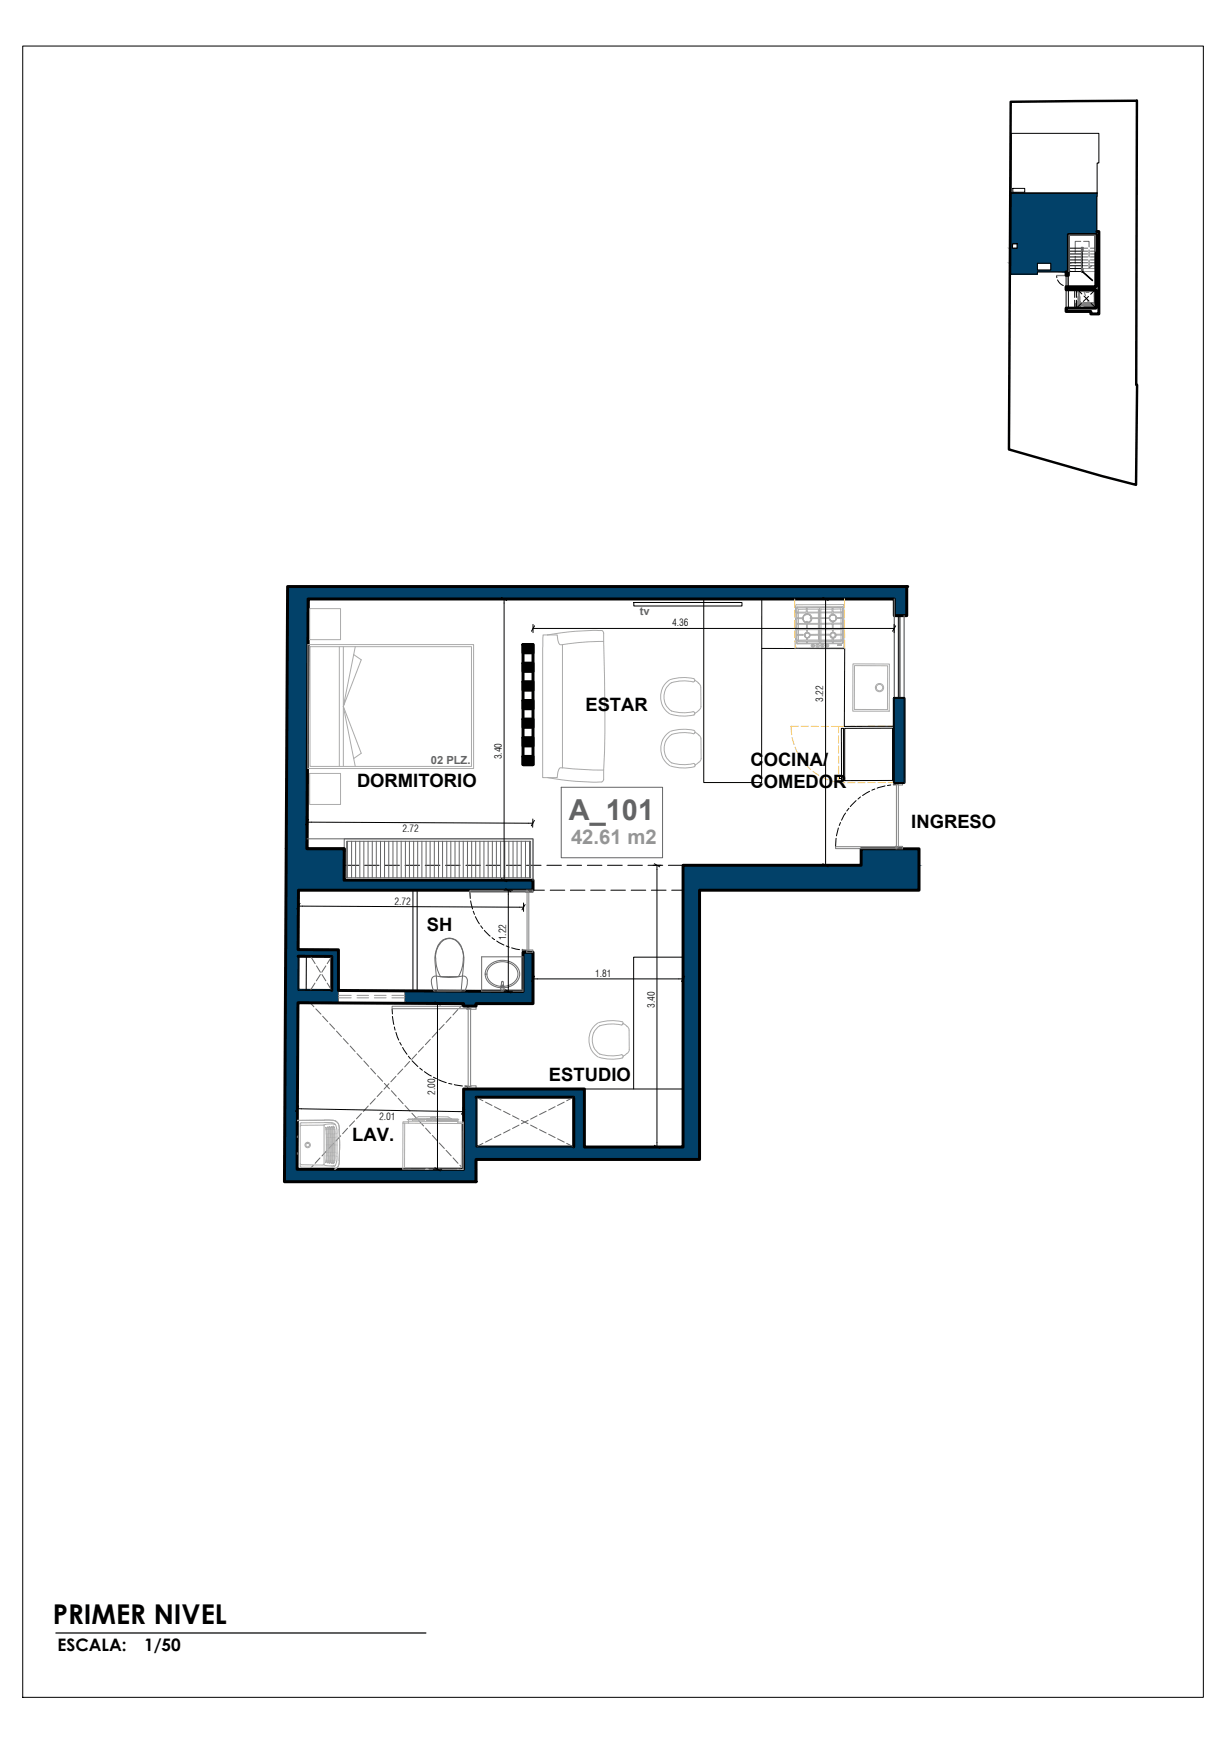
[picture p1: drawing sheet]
<svg xmlns="http://www.w3.org/2000/svg" width="297mm" height="420mm" viewBox="0 0 297 420" stroke-linecap="round" stroke-linejoin="round" font-family="sans-serif">
<defs><g id="words">
<text font-size="7" fill="#636466" x="137.4" y="198">A_101</text>
<text font-size="6.6" x="12.8" y="392.2">PRIMER NIVEL</text>
<text font-size="4.9" fill="#939598" x="137.9" y="203.7">42.61 m2</text>
<g font-size="4.4">
<text x="141.4" y="171.6">ESTAR</text>
<text x="181.2" y="184.9">COCINA/</text>
<text x="86.2" y="190.1">DORMITORIO</text>
<text x="181.2" y="190.2">COMEDOR</text>
<text x="220.1" y="200">INGRESO</text>
<text x="103.1" y="224.9">SH</text>
<text x="132.6" y="261.1">ESTUDIO</text>
<text x="85.1" y="275.4">LAV.</text>
</g>
<g font-size="4.2">
<text x="13.9" y="398.6">ESCALA:</text>
<text x="34.8" y="398.6">1/50</text>
</g>
<g font-size="2.7" fill="#636466">
<text x="154.5" y="148.5">tv</text>
<text x="104" y="184.5">02 PLZ.</text>
</g>
<g font-size="2.4">
<text x="162.3" y="151.2">4.36</text>
<text x="198.8" y="169.4" transform="rotate(-90 198.8 169.4)">3.22</text>
<text x="121.2" y="183.4" transform="rotate(-90 121.2 183.4)">3.40</text>
<text x="97.2" y="200.9">2.72</text>
<text x="95.2" y="218.4" transform="rotate(1 95.2 218.4)">2.72</text>
<text x="122.2" y="227.1" transform="rotate(-90 122.2 227.1)">1.22</text>
<text x="143.7" y="235.8">1.81</text>
<text x="158.1" y="243.4" transform="rotate(-90 158.1 243.4)">3.40</text>
<text x="105.1" y="264.4" transform="rotate(-90 105.1 264.4)">2.00</text>
<text x="91.6" y="270.4" transform="rotate(1 91.6 270.4)">2.01</text>
</g>
</g></defs>
<!-- layer: 0-MOBIL -->
<g fill="none" stroke="#636466" stroke-width=".24">
<path d="M74.2 202.6h54.5v9.9M83.1 202.6h45.6v9.9h-45.6zM83.7 203.1h44.4v8.8h-44.4zM83.9 203.1v8.8M84.9 203.1v8.8M85.9 203.1v8.8M86.9 203.1v8.8M87.9 203.1v8.8M88.9 203.1v8.8M89.9 203.1v8.8M90.9 203.1v8.8M91.9 203.1v8.8"/>
<path d="M92.9 203.1v8.8M93.9 203.1v8.8M94.9 203.1v8.8M95.9 203.1v8.8M96.9 203.1v8.8M97.9 203.1v8.8M98.9 203.1v8.8M99.9 203.1v8.8M100.9 203.1v8.8M101.9 203.1v8.8M102.9 203.1v8.8M103.9 203.1v8.8"/>
<path d="M104.9 203.1v8.8M105.9 203.1v8.8M106.9 203.1v8.8M107.9 203.1v8.8M108.9 203.1v8.8M109.9 203.1v8.8M110.9 203.1v8.8M111.9 203.1v8.8M112.9 203.1v8.8M113.9 203.1v8.8M114.9 203.1v8.8M115.9 203.1v8.8"/>
<path d="M116.9 203.1v8.8M117.9 203.1v8.8M118.9 203.1v8.8M119.9 203.1v8.8M120.9 203.1v8.8M121.9 203.1v8.8M122.9 203.1v8.8M123.9 203.1v8.8M124.9 203.1v8.8M125.9 203.1v8.8M126.9 203.1v8.8M127.9 203.1v8.8"/>
</g>
<!-- layer: A-WALL -->
<g fill="none" stroke="#000" stroke-width=".72">
<path d="M264.9 55.9h.5v19.9h-2v-.6h-5.9v-.8h7.2v-4.4h-7.2v-.8h7.2v-12.6h-6.7v9.9h-.5v-.9M69.5 141.6h149.5v7.1h-3v-4.1h-141.6l-.3 60.4h9v7.5h45.6v2.5h-56.6l-.1 14.3h9.7v9.9l44.6 .2v-9.5h2.4v12.4h-13.7v.6h-3v-.6l-40-.2-.3 40.2h40.3v-19.3h29.1v14h23.9v-68.1h43v-3.9h13.9v10h-53v65h-53.9v5.4h-46.3zM74.4 144.6l-.3 60.4h9v7.5M126.3 155.6h2.4v29h-2.4zM126.3 155.6h2.4v2h-2.4zM126.3 160.1h2.4v2h-2.4zM126.3 164.6h2.4v2.1h-2.4zM126.3 169.1h2.4v2h-2.4zM126.3 173.6h2.4v2h-2.4zM126.3 178.1h2.4v2h-2.4zM216 168.6h2.3v20.4h-2.3zM126.3 182.7h2.4v1.9h-2.4z"/>
<path d="M72 230.9l8.1 .1v8.2l-8.1-.1zM115 265h23.5v12h-23.5z"/>
</g>
<g fill="none" stroke="#000" stroke-width=".24">
<path d="M264.5 56.6v3.2M257.5 66.5v2.7M257.5 70v4.4M258 66.5v2.7M258 70v4.4h2M259.5 70v1.8M259.5 72.5v1.9M260 70v1.8M260 72.5v1.9l1.1-1.1M260.3 70l1 1M261.4 74.4h2M261.8 71.5l1.2 1.2"/>
<path d="M262.9 71.6l-1.3 1.2M263.4 71.1l1.1-1.1v4.4M263.5 73.2l1 1M264.5 61.2v3.5M264.5 66.1v3.1M83.1 208.9h3.6M88 208.9h3.6M92.9 208.9h3.6M97.8 208.9h3.5M102.7 208.9h3.5M107.6 208.9h3.5M112.5 208.9h3.5"/>
<path d="M117.4 208.9h3.5M122.3 208.9h3.5M127.2 208.9h3.5M128.7 215h2.8M132.1 208.9h3.5M132.9 215h3.5M136.9 208.9h3.5M137.7 215h3.6M141.8 208.9h3.6M142.6 215h3.6M146.7 208.9h3.6M147.5 215h3.5"/>
<path d="M151.6 208.9h3.5M152.4 215h3.5M156.5 208.9h3.5M157.3 215h3.6M161.4 208.9h3.6M162.2 215h2.8"/>
</g>
<g fill="none" stroke="#636466" stroke-width=".24">
<path d="M261 58.3h-1.3v2.9M261.4 59.9h1.3M261.7 58.3h1.3v1.3M263.3 59.9h1.4M259.7 61.9v1.7M259.7 64.3v1.3M261.4 60.6h1.3M261.4 61.3h1.3M261.4 62h1.3M261.4 62.8h1.3M261.4 63.4h1.3M261.4 64.2h1.3"/>
<path d="M263 62.8v1.9l.7-.5M263 60.4v1.7M263.3 60.6h1.4M263.3 61.3h1.4M263.3 62h1.4M263.3 62.8h1.4M263.3 63.4h1.4M263.3 64.2h1.4M75 230.9l1.1 1.8M76.1 237.4l-1.1 1.7M76.4 233.2l1 1.6M77.4 235.3l-1 1.5"/>
<path d="M77.8 235.3l.9 1.5M78.7 233.2l-1 1.6M79 237.4l1.1 1.8M80.1 231l-1.1 1.7M74.9 242.1l.9 1M76.3 243.6l1.2 1.3M77.9 245.4l1.2 1.3M79.6 247.2l1.2 1.3M81.3 249l1.2 1.3M82.9 250.8l1.2 1.3M84.6 252.6l1.2 1.3M86.2 254.4l1.2 1.3"/>
<path d="M87.9 256.2l1.2 1.3M89.5 258l1.2 1.3M91.2 259.8l1.2 1.3M95.6 259.9l-1.2 1.3M97.3 258.1l-1.3 1.3M98.9 256.3l-1.2 1.3M100.6 254.5l-1.2 1.3M102.3 252.8l-1.3 1.2M103.9 251l-1.2 1.3M105.6 249.2l-1.2 1.3M107.3 247.4l-1.3 1.3M108.9 245.6l-1.2 1.3"/>
<path d="M110.6 243.8l-1.2 1.3M112 242.3l-1 1M77.3 279.6l-1.2 1.3M78.9 277.8l-1.1 1.3M80.6 276l-1.2 1.3M82.3 274.3l-1.2 1.2M83.9 272.4l-1.2 1.4M85.6 270.7l-1.2 1.2M87.3 268.9l-1.2 1.3M88.9 267.1l-1.2 1.3M90.6 265.3l-1.2 1.3M92.3 263.5l-1.2 1.3"/>
<path d="M92.8 261.6l1.3 1.3M93.9 261.7l-1.2 1.3M94.5 263.4l1.2 1.3M96.2 265.2l1.2 1.3M97.8 267l1.2 1.3M99.5 268.8l1.2 1.3M101.1 270.6l1.2 1.3M102.8 272.4l1.2 1.3M104.4 274.2l1.2 1.3M106.1 276l1.2 1.3M107.7 277.8l1.3 1.3M109.4 279.6l1.2 1.3"/>
<path d="M115 265l1.6 .8M116.6 276.1l-1.6 .9M117.2 266.1l1.6 .8M118.8 275l-1.6 .8M119.4 267.2l1.6 .8M121 273.9l-1.6 .8M121.6 268.3l1.6 .8M123.2 272.8l-1.6 .8M123.8 269.4l1.5 .8M125.3 271.7l-1.5 .8M125.9 270.5l1.6 .8M127.5 270.5l-1.6 .8"/>
<path d="M128.1 271.7l1.6 .8M129.7 269.4l-1.6 .8M130.3 272.8l1.6 .8M131.9 268.3l-1.6 .8M132.5 273.9l1.6 .8M134.1 267.2l-1.6 .8M134.6 275l1.7 .8M136.3 266.1l-1.7 .8M136.8 276.1l1.7 .9M138.5 265l-1.7 .8M75.6 281.4l-.9 1M111.1 281.4l.9 .9"/>
</g>
<!-- layer: eder_web_hatch -->
<g fill="#024169" stroke="#024169" stroke-width=".24">
<path d="M72 242.1l9.7 .1z"/>
<path d="M244.1 65.6h6.4v.6z"/>
<path d="M69.5 141.6l149.5 3v-3zM69.5 141.6l149.5 3h-149.5z"/>
<path d="M216 144.6l3 4.1v-4.1zM216 144.6l3 4.1h-3z"/>
<path d="M69.5 144.6l4.6 60.4 .3-60.4zM69.5 144.6l4.6 60.4h-5z"/>
<path d="M69.1 205h14zM69.1 205h14z"/>
<path d="M208 205l13.9 3.9v-3.9zM208 205l13.9 3.9h-13.9z"/>
<path d="M69.1 205l14 7.5v-7.5zM69.1 205l14 7.5h-14z"/>
<path d="M165 208.9l56.9 6.1v-6.1zM165 208.9l56.9 6.1h-56.9z"/>
<path d="M69.1 212.5l59.6 2.5v-2.5zM69.1 212.5l59.6 2.5h-59.6z"/>
<path d="M69.1 215h3zM69.1 215h59.6z"/>
<path d="M69.1 215l2.9 14.3 .1-14.3zM69.1 215l2.9 14.3h-3z"/>
<path d="M69 229.3h12.7zM69 229.3h12.7z"/>
<path d="M69 229.3l12.7 1.6v-1.6zM69 229.3l12.7 1.6h-12.7z"/>
<path d="M72 230.9l9.7 .1zM72 230.9l9.7 .1z"/>
<path d="M80.1 231l1.6 8.1v-8.1zM80.1 231l1.6 8.1h-1.6z"/>
<path d="M69 230.9l3 8.2v-8.2zM69 230.9l3 8.2h-3.1z"/>
<path d="M80.1 239.1l1.6 .1zM80.1 239.1l1.6 .1z"/>
<path d="M68.9 239.1l11.2 .1zM68.9 239.1l11.2 .1z"/>
<path d="M81.7 239.2h1.8zM81.7 239.2l16 .1z"/>
<path d="M68.9 239.2h12.8zM68.9 239.2h12.8z"/>
<path d="M68.9 239.2l12.8 .1zM68.9 239.2l12.8 .1z"/>
<path d="M126.3 229.9l2.4 9.5v-9.5zM126.3 229.9l2.4 9.5h-2.4z"/>
<path d="M97.7 239.3l28.6 .1zM97.7 239.3l28.6 .1h-28.6z"/>
<path d="M97.7 239.4l31 1v-1zM97.7 239.4l31 1h-31z"/>
<path d="M68.9 239.3l12.8 1.1v-1.1zM68.9 239.3l12.8 1.1h-12.8z"/>
<path d="M68.9 240.4l12.8 1.7v-1.7zM68.9 240.4l12.8 1.7h-12.8z"/>
<path d="M68.9 242.1l3.1 .1zM68.9 242.1l3.1 .1z"/>
<path d="M97.7 240.4l31 1.9v-1.9zM97.7 240.4l31 1.9h-31z"/>
<path d="M97.7 242.3h31zM97.7 242.3h31z"/>
<path d="M112 242.3l3 .6v-.6zM112 242.3l3 .6h-3z"/>
<path d="M112 263l29.1 2v-2zM112 263l29.1 2h-29.1z"/>
<path d="M165 215l3.9 62v-62zM165 215l3.9 62h-3.9z"/>
<path d="M138.5 265l2.6 12v-12zM138.5 265l2.6 12h-2.6z"/>
<path d="M112 265l3 12v-12zM112 265l3 12h-3z"/>
<path d="M112 277l56.9 3v-3zM112 277l56.9 3h-56.9z"/>
<path d="M112 280l3 2.3v-2.3zM112 280l3 2.3h-3z"/>
<path d="M68.9 242.2l2.8 40.1 .3-40.1zM68.9 242.2l2.8 40.1h-3z"/>
<path d="M68.7 282.3l46.3 3.1v-3.1zM68.7 282.3l46.3 3.1h-46.3z"/>
<path d="M216 168.6l2.3 20.4v-20.4zM216 168.6l2.3 20.4h-2.3z"/>
<path d="M244.2 46.6l20.7 .8 .1-.8zM244.2 46.6l20.7 .8h-20.7z"/>
<path d="M244.2 47.4l20.7 9.2v-9.2zM244.2 47.4l20.7 9.2h-20.8z"/>
<path d="M244.1 56.6l13.9 2.2v-2.2zM244.1 56.6l13.9 2.2h-13.9z"/>
<path d="M244.5 58.8h13.5zM244.5 58.8h13.5z"/>
<path d="M244.1 58.8h.4zM244.1 58.8h.4z"/>
<path d="M244.1 58.8l.4 1.2v-1.2zM244.1 58.8l.4 1.2h-.4z"/>
<path d="M245.6 58.8l12.4 1.2v-1.2zM245.6 58.8l12.4 1.2h-12.4z"/>
<path d="M244.1 60h1.5zM244.1 60h1.5z"/>
<path d="M244.1 60l13.9 3.6v-3.6zM244.1 60l13.9 3.6h-13.9z"/>
<path d="M253.8 63.6l4.2 1.6v-1.6zM253.8 63.6l4.2 1.6h-4.2z"/>
<path d="M244.1 63.6l6.4 1.6v-1.6zM244.1 63.6l6.4 1.6h-6.4z"/>
<path d="M244.1 65.2l13.9 .4v-.4zM244.1 65.2l13.9 .4h-13.9z"/>
<path d="M244.1 66.2h6.4zM244.1 65.6l6.4 .6h-6.4z"/>
</g>
<!-- layer: PISO DAA -->
<path d="M81.7 239.2v3" fill="none" stroke="#636466" stroke-width=".24"/>
<path d="M97.7 239.3v3M81.7 240.9h3.1M81.7 240.4h3.1M86.2 240.9h2.8M86.2 240.4h2.8M90.4 240.9h2.8M90.4 240.4h2.8M94.6 240.9h3.1M94.6 240.4h3.1" fill="none" stroke="#939598" stroke-width=".24"/>
<!-- layer: A-DOOR -->
<g fill="none" stroke="#000" stroke-width=".24">
<path d="M255.2 66.6v.4M255.4 67.6a2.53 2.53 0 0 0 1.4 1.3M257.3 69.1l.5 .1M202.5 199.9l-.5 1.9M203 198.6l-.3 .7M204.2 196.3l-1 1.8M205 195.2l-.5 .6M206.7 193.3l-1.4 1.5M207.8 192.4l-.6 .5M210 191.1l-1.7 1M211.3 190.5l-.7 .3M213.7 189.8l-1.9 .5"/>
<path d="M215.1 189.6l-.8 .1M216.8 189.5h-1.1M113.5 215.5l.1 1.4M113.7 217.5l.4 2M201.9 202.4l-.1 2M114.3 220l.3 .8M114.8 221.3l1 1.8M116.1 223.5l.5 .7M117 224.6l1.3 1.4M118.8 226.4l.7 .5M120 227.2l1.7 1M122.2 228.4l.8 .3"/>
<path d="M123.6 228.9l1.9 .4M126.1 229.4l1.4 .1M94.7 243.7l.1 1.1M94.8 245.4l.3 2M95.2 248l.2 .7M95.6 249.3l.7 1.8M96.5 251.7l.4 .7M97.2 252.9l1.1 1.7M98.6 255l.5 .7M99.5 256.1l1.4 1.4M101.4 257.9l.6 .5M102.5 258.8l1.7 1"/>
<path d="M104.7 260.1l.7 .4M105.9 260.7l1.9 .7M108.4 261.6l.7 .2M109.7 261.9l2 .3M112.3 262.2l1.1 .1"/>
</g>
<g fill="none" stroke="#808080" stroke-width=".24">
<path d="M255.2 66.5l2.6 .1zM257.7 66.5l.1 2.7M257.7 66.5l.3 .1zM257.7 69.2h.3zM257.7 69.2h.1M257.8 66.6v2.6M216.4 189h1.6v.6l-1.6-.2zM216.4 189h.1M216.5 189.5v14.9M216.9 189.5v14.9M113.5 215h13.9v.4h-13.9zM127 215.4h.1"/>
<path d="M127.1 215.4h.1M127.1 215.3l-.1 .1M127.1 215.3h.1M127.1 215.5h.1M127.2 215.4l-.1 .1M127.2 215.4h.1M127.2 215.4h.5h-.5M127.2 215.4v.1M127.2 215.4l.5 .1h-.5M127.2 215h1.4l.1 .5-1.5-.1zM127.2 215.4h-.1M127.3 215.5v14"/>
<path d="M127.6 215.5v14M201.8 204.5h14.8v.4h-14.8zM216.2 204.5h.1M216.3 204.5h.1M216.3 204.4h-.1M216.3 204.4v.1l.6-.1-.5 .1M216.3 204.4h.1M216.4 204.5h.1M216.4 204.5h.5zM216.4 204.4h.1M216.4 204.5h-.1M216.4 204.5l1.6-.1v.6h-1.6z"/>
<path d="M127.2 229.5l1.4-.1 .1 .5h-1.5zM127.2 229.9h.1M94.7 243h18.5v.6h-18.5zM112.7 243.6h.1M112.8 243.5h.1M112.8 243.6h.1M112.8 243.4l-.1 .1M112.9 243.5h.1M112.9 243.6l-.1-.1 .1 .1M112.9 243.6h.1M112.9 243.5l.1 .1M112.9 243.5h-.2l.2 .1"/>
<path d="M112.9 243l2-.1 .1 .8-2-.2zM113 243.6h.6zM113 243.5l.6 .1h-.7M113 243.6l-.2 .1M113 243.6h-.1M113.1 243.7v18.6M113.6 243.7v18.6M112.9 262.4h.8v-.2h1.2l.1 .7-2 .1zM113 263h.1"/>
</g>
<!-- layer: MURO BAJO -->
<path d="M74 230.9l-.1 8.2" fill="none" stroke="#000" stroke-width=".25"/>
<g fill="none" stroke="#fecc66" stroke-width=".24">
<path d="M191.9 144.7v2M191.9 147.3l.1 1.8M192 149.8v1.8M192 152.3v1.7M192 154.7v2M203.9 144.6v2M203.9 147.3v1.7M203.9 149.8v1.7M203.9 152.2l.1 1.8M204 154.6v2M191.3 178.1l.5 1.7M192.8 175.4h-1.8l.2 2"/>
<path d="M193.4 175.4h1.8M195.9 175.4h1.7M198.3 175.4h1.8M200.8 175.4h1.7M202.5 177.7v1.7M204 175.4h-1.5v1.6M206.4 175.4h-1.7M207.1 175.4h1.8M209.5 175.4h1.8M212 175.4h1.8M214.4 175.4h1.5v1.5M215.9 177.6v1.8"/>
<path d="M192 180.4l.7 1.6M193.1 182.6l1 1.5M194.5 184.6l1.3 1.2M196.3 186.3l1.5 .9M198.4 187.6l1.6 .7M200.6 188.5l2 .5M202.5 180.1v1.7M202.6 187.4v1.6h1.4M202.6 182.6v1.7M202.6 185v1.8M204.7 189h1.8M207.2 189h1.7"/>
<path d="M209.6 189h1.8M212 189h1.8M215.9 180.1v1.7M215.9 182.5v1.8M215.9 184.9v1.8M216 187.4v1.6h-1.5"/>
</g>
<!-- layer: MOBILIARIO.. -->
<path d="M203.2 175.9h.5v12.6h-.5zM204 175.9l11.5-.1v12.7h-11.5zM215.9 176.5v11.4M202.7 187.4v.6h.5" fill="none" stroke="#000" stroke-width=".24"/>
<!-- layer: A-WALL -->
<path d="M216 144.6v24M218.3 148.7v19.9" fill="none" stroke="#636466" stroke-width=".3"/>
<!-- layer: COTAS -->
<g fill="none" stroke="#000" stroke-width=".24">
<path d="M258 59.9h3.4v5.7h-3.4M258 60.6h3.4M258 61.3h3.4M258 62h3.4M258 62.8h3.4M258 63.4h3.4M258 64.2h3.4M258 64.8h3.4M261.5 65.6l2.4 2.1-.1 .1-2.4-2.1M216.9 148.7v19.9M217.3 148.7v19.9"/>
<circle cx="261.4" cy="65.6" r=".06"/>
</g>
<!-- layer: 0 -->
<path d="M153.1 145.5h26.1v.8h-26.1zM184 156.6h20l-.1 18.8h12.1M184 144.6l-.1 44.4h-13.9v-44.3M99.7 215v24.3M100.7 215v24.3M165 231.1h-12v31.9M141.1 263h23.9" fill="none" stroke="#000" stroke-width=".24"/>
<!-- layer: P-SANR-FIXT -->
<g fill="none" stroke="#aaa" stroke-width=".24">
<path d="M206 160.3h8.8l-.1 11.4h-8.8zM206.4 160.7l8 .1-.1 10.6-8-.1zM71.8 274.6h.1M71.8 274.3h.1M71.8 278.7h.1M71.8 278.4h.1M71.8 270.6l7-.1h1.7l.5 .2M72.7 271.7l-.2 .3M72.7 271.1l-.2 .3v10.2M78 271.7h-5.3M78.1 271.6l.2 .3M78.3 271.9v9.2"/>
<path d="M78.4 271l1.8 .1M78.4 271.1h-5.7M78.6 271.5l-.3 .2M78.6 271.5l1.6-.1 .6 .2M78.8 272.4l-.2-.1 .2 1.8v4.1M78.8 278.2l-.2 2.5 .2-.1M78.8 272.4l.2 5.8M79 278.2l-.1 2M79.2 273.8l.1 4.4M79.3 272.3l-.2-.1 .2 1.6M79.3 278.2l-.1 .9M79.3 279.1l-.2 1.6h.2"/>
<path d="M79.3 272.2l.1 .6M79.4 272.7l.1 1.1M79.5 273.8v4.4M79.5 272.2v.1M79.5 278.2v.9M79.5 272.2l.1-.1 .2 .2M79.5 279.1l-.1 1.1M79.6 272.3l.1 .5M79.7 272.7v5.5M79.8 272.3l.2 1.2v4.7M79.8 278.2l-.1 2M80 272.2v.1"/>
<path d="M80 278.2l-.1 2M80 272.2l.2 .6M80.1 272.1a16.8 16.8 0 0 1 .4 5.7v.4M80.1 272.1l-.1 .1M80.1 272.7l.1 1.1M80.2 271.1a1.68 1.68 0 0 1 1.2 2v3.4M80.2 279.1l-.1 1.1M80.2 273.8v4.4M80.2 278.2v.9M80.4 272.1l.2 .7M80.4 272.1l.1-.2 .2 .3M80.5 278.2l-.1 2a.5 .5 0 0 1-.4 .7v-.1"/>
<path d="M80.7 272.7v1.1M80.7 273.8v4.4M80.7 278.2v.9M80.7 279.1v1.1M80.7 272.2l.2 .6M80.9 272.7v5.5M80.9 278.2v2M81 270.7a1.99 1.99 0 0 1 .9 2M81.4 276.5l-.1 3.9M81.9 272.7l.1 2.6M82 277.7l-.1 2.6a1.82 1.82 0 0 1-1.1 2M82 275.2v2.5"/>
<path d="M72.5 281l.2 .2M72.5 281.6l.2 .2M72.7 281.2l5.3 .1M78.3 281.1l-.3 .2M78.3 281.3l.3 .1M78.9 280.2l-.1 .4M79.4 280.2l-.1 .5M79.5 280.6v.1M79.7 280.2l-.1 .4M79.8 280.6l-.2 .2-.1-.1M79.9 280.2l-.1 .4M80 280.7v.1"/>
<path d="M80.2 280.2l-.2 .5M80.7 281.4l-.6 .1-1.5-.1M80.9 280.2a.53 .53 0 0 1-.6 .7l.3-.7M81.3 280.4a1.41 1.41 0 0 1-1.8 1.5l-6.8-.1"/>
<circle cx="212.4" cy="166" r=".78"/>
<circle cx="212.4" cy="166" r=".99"/>
<circle cx="74.3" cy="276.5" r=".66"/>
<circle cx="74.3" cy="276.5" r=".44"/>
</g>
<!-- layer: Q-SPCQ -->
<g fill="none" stroke="#aaa" stroke-width=".24">
<path d="M192.2 156.2l.2 .2h11.2M192.3 146l-.2 .2v10M192.4 147l.1 8.1M192.6 148h2.1v.4M192.6 147.8v.2M192.6 149.4h1.2a1.12 1.12 0 0 0 1 1M192.6 150.7h2.2v1.2h-2.2M192.6 154.8h2.2l.1 .5 .1-.5 6-.1v.5M192.6 154.6l2.2-.1 .1-.4 .1 .4h6l.1-.4 .1 .4 2.2 .1-2.2 .1v.5h-.2M192.6 153.2h1.3M192.6 153.4h1.3M192.6 150.5v.2"/>
<path d="M192.6 154.5v.3M192.6 153.2v.2M192.6 149.2v.2M192.6 152.1l2.2-.1v.4M192.6 146.8h-.1M192.6 146.8h10.8M192.7 146.8l-.2 .1M192.7 151.8v.2M192.8 148v1.2M192.8 154.8l.1 .2h1.9M192.8 149.4v1.1M192.8 150.7v1.2"/>
<path d="M192.8 152.1v1.1M192.8 153.4v1.2M192.9 147.1l-.1 .7M193.9 153.2v.2M194 149.3v.1M194 149.7l.1 .1M194.1 148.8l-.1 .1M194.3 150l.1 .1M194.3 153.4a.61 .61 0 0 1 .8-.6 .61 .61 0 0 1 .4 .9 .61 .61 0 0 1-1 .1M194.3 153.4l.1 .3M194.4 153.3v.2M194.5 153.7v.1"/>
<path d="M194.5 148.4l-.2 .2M194.5 153v.1M194.7 153.9l.2 .1M194.7 150.3h.1M194.7 146.9v.9h-2.1M194.7 148.4l-.5 .2-.2 .6M194.7 147.1h-1.8M194.7 148.2a1.12 1.12 0 0 0-.9 1h-1.2M194.7 148.3a1.06 1.06 0 0 0-.7 1 1.06 1.06 0 0 0 .8 1l-.7-.4-.1-.6M194.8 148.3l-.1 .1M194.9 152.8l-.2 .1M194.9 146.9v.9h6v-.9"/>
<path d="M194.9 148.4l.6 .1 .4 .7M194.9 147.1h2.7M194.9 148.3h-.2M194.9 146.9h-.2M194.9 148.2a1.12 1.12 0 0 1 1.2 1M194.9 148.3a1.04 1.04 0 0 1 1.1 .9M195 150.7h6v1.1l-6 .1zM195 152.8l.2 .1M195 152.4h-.2M195.1 148.3l.1 .1M195.2 153.9h-.2M195.2 150.3h-.1"/>
<path d="M195.4 153v.1M195.4 153.7v.1M195.5 148.5l.1 .1M195.5 153.3v.2M195.7 150l-.3 .2M195.8 153.4l-.1-.2 4.6 .1-4.5 .1M195.8 148.8l.1 .1M195.9 149.7l-.1 .1M195.9 149.4l-.3 .7-.6 .2M195.9 149.4h.1a1.04 1.04 0 0 1-1 1l.1-.1M196.1 149.4a1.12 1.12 0 0 1-1.1 1M196.2 155.5l-.3 .4 .3 .4"/>
<path d="M196.2 155.5v.8M196.4 155.5h-.2M196.4 156.3h-.2M196.4 155.5l.3 .4-.3 .4M196.4 155.5v.8M197.3 155.5l-.3 .4 .3 .4M197.3 155.5v.8M197.5 155.5h-.1M197.5 156.3h-.1M197.6 155.5l.3 .4-.3 .4M197.6 155.5v.8M197.6 147.1l.1 .1"/>
<path d="M197.6 147.2v.6M197.6 148v1.2M197.6 149.4v1.1M197.6 150.7v1.1M197.6 152v1.2M197.6 153.4l.1 1.1M197.7 154.8v.1M197.7 146.7l.3 .2M197.7 154.9l-2.7 .1M197.9 155.2h.2M197.9 147v.8M197.9 148v1.2"/>
<path d="M197.9 149.4v1.1M197.9 150.7v1.1M198 154.8v.4l.3 .1M198 152v1.2M198 153.4v1.1M198 155l-.3 .3h-5l-.2-.2M198.2 146.7l-.3 .2M198.2 147.2v.6M198.2 148v1.2M198.2 149.4l.1 1.1M198.3 154.8l.1 .2 2.6-.1M198.3 150.7v1.1"/>
<path d="M198.3 152v1.2M198.3 153.4v1.1M198.4 155.5v.8M198.7 155.5v.8M199.6 155.5v.8M199.8 155.5v.8M200.2 149.1l-.1 .2h-4.4l4.4-.1M200.2 149.3a.91 .91 0 0 0 .8 .8v.4h-6l-.1-.5-.1 .5-2.2 .1M200.4 149.2v.1M200.4 149.6l.1 .1M200.5 148.8l-.1 .1M200.6 153.2v.2"/>
<path d="M200.6 149.8l.1 .1M200.6 148.6h.1M200.7 153.6l.1 .1M200.7 149.9l.2 .1M200.7 153h.1M200.9 148.5l-.2 .1M200.9 153.8l.2 .1M200.9 148.3v-.3h-3h-3v.4M200.9 147.1l-2.7 .1M201 150h.1M201 148.3a.91 .91 0 0 0-.8 .9M201 148.5h.1"/>
<path d="M201.1 150.1l-.6-.3-.2-.7 .4-.5 .6-.1 .5 .4 .1 .5-.3 .5-.4 .2M201.1 154.1a.74 .74 0 0 1-.5-1.1 .74 .74 0 0 1 1.2 0 .74 .74 0 0 1-.6 1.1M201.1 152.8h-.1M201.2 146.9v.9h2.1M201.2 148.4l-.1 .1M201.2 146.9h-.2M201.2 148.3h-.2M201.2 150.1v.4l2.2 .1-2.2 .1v1.1h2.1M201.2 150h-.1M201.2 152.8h.3M201.2 150.1h-.2M201.2 148.5h.1"/>
<path d="M201.3 150h.1M201.4 153.9h-.2M201.4 148.5l.2 .1M201.6 153h.1M201.6 149.8l-.2 .2M201.7 153.6l-.1 .1M201.7 153.2v.2M201.8 148.8v.1M201.8 149.6v.1M201.9 149.2v.1M201.9 149.2h1.5l-1.4 .1zM202 149.2a.83 .83 0 0 0-.9-.8 .83 .83 0 0 0-.8 .8 .83 .83 0 0 0 .7 .9"/>
<path d="M202 149.3a.83 .83 0 0 1-.8 .8M202 149.3a.91 .91 0 0 1-.8 .8M202.4 155.8h.1M202.4 155.7v.1M202.4 155.7h.1M202.6 155.8h.1M202.7 155.8h.1M202.8 155.8h.1M202.8 155.7h.1M203 155.7h.1M203 155.7v.1M203 147.1h-1.8"/>
<path d="M203 147l.1 .1M203 155.8h.1M203.1 147.1v.7M203.1 155.7v.1M203.1 148v1.1M203.1 149.3v1.2M203.1 150.7v1.1M203.1 152v1.1M203.1 153.4v1.1M203.1 154.7v.1M203.1 154.8l-1.9 .1M203.2 146.7l.2 .2"/>
<path d="M203.3 148h-2.1v.3a.91 .91 0 0 1 .8 .8M203.3 153.1l-1.3 .2 1.3 .1M203.3 151.8v.2h-2.1l-.1 .4-.1-.4h-6v.3M203.3 153.1v.2M203.3 147.7v.2M203.4 146.5l-11.1 .1v8.6l.3 .3M203.4 155.4l-10.8 .1M203.4 146.5l.3 .2M203.4 146.9l.1 8.2M203.5 155.1l-.2 .2h-5.1M203.6 146h-11.3M203.6 146l.2 .1v10.1l-.2 .2"/>
<path d="M203.6 146.8l.1 8.3M203.7 155.1l-.3 .3"/>
<circle cx="194.9" cy="153.4" r=".58"/>
<circle cx="195" cy="153.4" r=".7"/>
<circle cx="198.6" cy="155.9" r=".4"/>
<circle cx="199.7" cy="155.9" r=".4"/>
<circle cx="201.1" cy="153.4" r=".59"/>
<circle cx="201.2" cy="153.4" r=".66"/>
<circle cx="203" cy="155.8" r=".06"/>
<circle cx="203" cy="155.8" r=".11"/>
</g>
<!-- layer: I-FURN -->
<g fill="none" stroke="#aaa" stroke-width=".24">
<path d="M74.4 155.6h40v30h-40zM74.8 147h7.4v7.5h-7.4zM74.9 156.2h39v28.9h-39zM81.9 156.2v28.9M82.9 156.2v28.9M85.8 156.2l-2.9 14.4 4.3-11.3-1.8-1.2M132.2 153.3h-1.1v.7l-.1 33.8h1.2l6.8 .9 6.3 .1M132.2 153.3h2.4l.3 1.8a.69 .69 0 0 0 .9 .5v29.8a.85 .85 0 0 0-1.1 1l-.1 1.4h-2.4M145.3 152.3l-6.3 .1-6.8 .9M145.4 152.2l.3 .4a486.4 486.4 0 0 1 .1 35.6M145.8 154.9l-5 .2-5 .6M160 166.2a4.9 4.9 0 0 0 1.8 6.2"/>
<path d="M160.7 170a3.5 3.5 0 0 0 3.7 2.1l3-.2M160.7 179a4.2 4.2 0 0 0 1.5 5.2M161.7 164.2l-.8 .6-.9 1.4M161.8 176.7a4.9 4.9 0 0 0-1.8 6.2M161.9 172.4a11 11 0 0 0 5.7 .2M162.2 164.8a4.1 4.1 0 0 0-1.5 5.3M162.2 177.4l-1 .9-.5 .7M167.4 171.9l.3 .2M167.4 177.1l-3-.2-2.2 .5M167.5 163.9a11 11 0 0 0-5.6 .2M167.5 163.9l.3 .4M167.6 176.4a11 11 0 0 0-5.7 .2"/>
<path d="M167.6 176.4l.2 .4M167.7 164.4l-.2 .2a10.9 10.9 0 0 0-5.4 .3M167.8 172.1v.2M167.8 164.3l-.1 .2M167.8 172.3l-.3 .4M167.8 164.3l.9 .6M167.8 176.8l-.1 .3-.3 .1M167.8 176.8l.9 .7M168.6 165l.5 .4 .1 .5 .1 4.7-.2 .6-.4 .3M168.7 177.5l.4 .3 .2 .6v4.8M168.7 171.6l-.9 .6M74.8 186.8h7.4v7.5h-7.4z"/>
<path d="M85.4 183.2l1.8-1.3-4.3-11.3 2.9 14.5M135.8 185.4l5 .4 5 .2M145.8 188.1l-.4 .7M160 182.9l1 1.3 .8 .7M162 185a11 11 0 0 0 5.6 .2M162.2 184.2l2.2 .4 3-.2M167.4 184.4l.4 .2M167.9 184.8l-.3 .3M169.3 183.1a2.95 2.95 0 0 1-1.4 1.6l-.1-.1M143.4 252.9a3.5 3.5 0 0 0 3.7 2l3-.2M144.4 247a4.9 4.9 0 0 0 0 8.2M144.6 246.9a9.6 9.6 0 0 1 5.8 0l.1 .2"/>
<path d="M144.6 255.3a11 11 0 0 0 5.7 .2M150 254.7a.41 .41 0 0 1 .5 .3 .41 .41 0 0 1-.3 .5M150.4 247.3l-.2 .2a9.6 9.6 0 0 0-5.7 .5 4.1 4.1 0 0 0-1.1 4.9M150.4 247.1v.2M150.5 247.1l.9 .7M151.3 247.8l.5 .4 .1 .5M151.9 248.7l.1 4.8a2.95 2.95 0 0 1-1.5 1.5"/>
</g>
<g fill="none" stroke="#6a6a6a" stroke-width=".24">
<path d="M104.4 236.1l.8-.4a17.7 17.7 0 0 0 6.9 0 1.33 1.33 0 0 1 .7 1.7l-.5 1.9h-7.5l-.3-.6a3.8 3.8 0 0 1-.1-2.6zM105.2 231.3a4.4 4.4 0 0 1 2.9-4.6 3 3 0 0 1 3.3 2l.4 1.3 .1 1.3M105.2 231.3l.2 2 1 2.5M106.3 227.6a3.1 3.1 0 0 1 3.2-.9 3.1 3.1 0 0 1 2.2 2.6l.3 2-.6 8h-5.7l-.6-7a6.9 6.9 0 0 1 1.2-4.7zM106.3 235.8h4.4M111.9 231.3l-.2 2-1 2.5M116.3 231h10v8.4h-10zM116.3 239h10M117.9 233.4a4.6 4.6 0 0 1 7.5 1.1 3.4 3.4 0 0 1-3.2 4 4.1 4.1 0 0 1-5-3.3v-.7zM118.2 233.5a4.1 4.1 0 0 1 6.8 1.1 3.4 3.4 0 0 1-4.4 3.5 2.99 2.99 0 0 1-2.7-4.1zM120.9 238.9l.1-.7a.36 .36 0 0 1 .3-.3 .36 .36 0 0 1 .4 .3v.7M120.9 238.9a.4 .4 0 0 0 .4 .4 .4 .4 0 0 0 .4-.4"/>
<path d="M121 238l.1-.9 .2-.1 .2 .1 .1 .9M121.2 238.1h.3l.1 .4h-.5z"/>
</g>
<!-- layer: E-ELEC-EQPM -->
<g fill="none" stroke="#aaa" stroke-width=".24">
<path d="M97.3 271.2v11.1h13.4M97.3 271.2h1.3M97.7 271.2v10.6M98.4 270.3h.1M98.4 270.3h1.2h-1.2l.7 .1M98.6 270.9h-1.3v.3M98.6 271.2l12 .1M98.6 270.7l12 .1M99.6 270.2h.1M99.6 270.2h3v.3h-3M99.6 270.2v.3M100.1 270.2l.9-.6h3.6l3.6 .1 .9 .5"/>
<path d="M100.1 270.2h.1M100.1 270.2h3.9M103.1 270.2h.1M103.1 270.3h.1M103.1 270.3h.9zM103.1 270.4h.9zM103.1 270.5h.1M103.1 270.5h1.2zM103.1 270.5h.9M103.1 270.3h.9M104 270.3h.1M104 269.9v.6"/>
<path d="M104 270.5h.1M104.1 270.1v.4M104.1 270h.3M104.2 269.8h.8l-.6 .2M104.3 270v.2M104.3 270v.5M104.3 270l-.3-.1 1.1-.1-.7 .2M104.4 270h.1M104.4 270v.5M104.6 270.5h.1M104.9 270.5h.1M104.9 270.5h1.2z"/>
<path d="M105 269.9h.1M105.1 270.1v.4M105.1 270.3h.1M105.1 270.4h.1M105.1 270.5h.1M105.1 270.5h1M105.1 269.9v.6M105.1 270.2h4M105.1 270.3h1M105.1 270.4h1M105.1 270.3l1 .1zM105.1 270.2l1 .1"/>
<path d="M106.1 270.5h.1M106.1 270.3h.1M106.1 270.4h.1M106.2 270.2v.5h4.4v-.4M106.2 270.2h.1M106.2 270.2v.5h4.4v.6M106.2 270.6v.1M106.2 270.2l4.4 .1M106.3 270.2h-7.7v1M106.3 270.2l4.3 .1M106.5 270.3l.1 .2 4 .1-4.1-.1zM106.6 270.5h.1"/>
<path d="M106.6 270.3h.1M106.6 270.4h.1M107 270.3l2.2 .1h-2.2zM107 270.4h2.2M107.6 270.5h.1M107.6 270.5h.2M107.7 270.5h.1M107.8 270.5h.1M107.8 270.5h.1zM107.9 270.5h.1M107.9 270.5h.2zM108.1 270.5h.1"/>
<path d="M108.1 270.5h.1zM108.3 270.5h.1M108.3 270.4v.1M108.4 270.5h.1M108.5 270.5h.1M108.5 270.4h.2M108.5 270.4h.2zM108.5 270.4h.1M108.5 270.4l.1 .1M108.6 270.5h.1M108.7 270.5h.1M108.7 270.4l-.1 .1"/>
<path d="M108.7 270.4h.1M109.1 270.2v.1M110.6 270.3h.1M110.6 271.3h1.3M110.6 271h1.3v.3M111.4 271.3v10.5M111.9 271.3l-.1 11.1h-.4M97.7 281.8l.1 .1M97.8 281.9l13.5 .1M102.8 282.3h.1M103.3 282.3h.1M103.3 282.3h-.5h.5"/>
<path d="M105.8 282.3v.1M106.3 282.3h-.5h.5M106.3 282.3v.1M110.6 282.3v.1M110.6 282.3l.9 .1M111.4 281.8l-.1 .2M111.5 282.4h.1"/>
</g>
<!-- layer: A-WALL -->
<circle cx="219" cy="141.6" r=".36" fill="#000"/>
<!-- layer: 0.GT. COTAS -->
<g fill="none" stroke="#000" stroke-width=".24">
<path d="M244.2 32.2h21.2v7.2h-.4v7.2h-20.8zM244.2 46.6h20.8l-.1 10h-6.9v9h-7.5v.6h-6.4zM244.5 58.8h1.1v1.2h-1.1zM244.6 45.5h2.9v.9h-2.9zM250.5 63.6h3.3v1.6h-3.3zM120.7 144.6h2.1M121.1 144.3l1.3 .7M121.7 144.6v67.9M128.7 150.8v2M128.7 151.8h87.2M129.1 151.1l-.8 1.3M198.4 144.6h2"/>
<path d="M198.7 144.3l1.3 .7M199.4 144.6v64.3M215.9 150.8v2M216.3 151.1l-.8 1.3M216 168.6h2.3v20.4h-2.3zM74.2 198.5l54.5 .3M74.2 197.5v2M74.5 197.9l-.7 1.3M128.7 197.8l-.1 2M129.1 198.1l-.8 1.3M72.1 217.8l-.1 2M72.1 218.8l54.3 .3"/>
<path d="M72.5 218.1l-.8 1.3M120.7 212.5h2.1M121.1 212.2l1.3 .7M121.7 215h2.1M122.1 214.6l1.3 .7M122.8 215v24.4M126.4 218v2.1M126.8 218.4l-.7 1.3M157.7 208.9h2M158 208.6l1.3 .7M158.7 208.9v68M198.4 208.9h2"/>
<path d="M198.7 208.6l1.3 .7M72 230.9l8.1 .1v8.2l-8.1-.1zM121.7 239.4h2.1M122.1 239l1.3 .8M128.7 235.4v2M128.7 236.4h36.3M129.1 235.7l-.8 1.3M165 235.4v2M165.3 235.7l-.7 1.3M104.6 242.3h2.1M105 241.9l1.3 .8M105.6 242.3v40"/>
<path d="M71.7 266.7v2M71.7 267.7l40.1 .7M72.1 267.1l-.7 1.3M111.9 267.4l-.1 2M112.3 267.8l-.9 1.3M115 265h23.5v12h-23.5zM157.7 276.9h2M158 276.5l1.3 .8M104.6 282.3h2.1M105 282l1.3 .7"/>
</g>
<!-- layer: PISO DAA -->
<g fill="#000" stroke="#000" stroke-width=".24">
<path d="M126.3 155.6l2.4 2v-2zM126.3 155.6l2.4 2h-2.4z"/>
<path d="M126.3 160.1l2.4 2v-2zM126.3 160.1l2.4 2h-2.4z"/>
<path d="M126.3 164.6l2.4 2.1v-2.1zM126.3 164.6l2.4 2.1h-2.4z"/>
<path d="M126.3 169.1l2.4 2v-2zM126.3 169.1l2.4 2h-2.4z"/>
<path d="M126.3 173.6l2.4 2v-2zM126.3 173.6l2.4 2h-2.4z"/>
<path d="M126.3 178.1l2.4 2v-2zM126.3 178.1l2.4 2h-2.4z"/>
<path d="M126.3 182.7l2.4 1.9v-1.9zM126.3 182.7l2.4 1.9h-2.4z"/>
</g>
<!-- layer: 0-MOBIL -->
<path d="M5.5 11.1h285.1v398.8h-285.1z" fill="none" stroke="#000" stroke-width=".24"/>
<!-- layer: 0 -->
<path d="M13.5 394.3h89.4" fill="none" stroke="#000" stroke-width=".3"/>
<!-- layer: A-AREA-IDEN -->
<path d="M135.5 190.1h24.5v17h-24.5z" fill="none" stroke="#636466" stroke-width=".24"/>
<!-- layer: PERIMETRO_TERRENO -->
<path d="M244.1 24.6l30.5-.3-.2 68.6h.2l-.3 24.2-8.2-2.1-22.4-6.5z" fill="none" stroke="#000" stroke-width=".59"/>
<!-- layer: M-EQPM -->
<g fill="none" stroke="#808080" stroke-width=".24">
<path d="M259.7 73.6l.1 .2zM259.7 73.9h.1M259.7 73.6v.2M259.8 73.3h.4h-.4M259.8 70h.4v.2h-.4v-.2h.4zM259.8 73.3h.4v.9l-.4-.3M259.8 74.2h.1M259.8 70h.4M259.8 74.1l.2 .1M259.8 73.5l.4 .4M259.8 73.3l.4 .4M259.9 70h.1"/>
<path d="M260 73.3l.2 .3M260.1 70.3h.1M260.1 70.2l.1-.1-.1 .3v-.2h.2l-.2 .2h.4l-.4 .1zM260.1 73.7h.1M260.1 70h.1M260.2 73.3h.1M260.2 73.2l-.1-.3h.2h-.2l.1 .3M260.2 73.3l-.4-.1v1M260.2 73.7h-.4l.4 .4M260.3 71.7v1.2M260.3 72.9v1.3M260.4 70.4l.1 .7"/>
<path d="M260.4 71.7v-1.3l.1 3.8h-.2v-1.3M260.5 72.9l-.1 1.3M260.5 70l.1 .2h1v-.2v.2h-1zM260.5 70.3v.8v-.8M260.5 70.3h3.9v2.9h-3.5v.9h-.4zM260.6 70.3h.1M260.6 70.4v1.3l.1-1.3M260.6 70.4h.1M260.7 71.7l.1 2.5h-.2zM260.7 73h.1M260.7 70.4h.1M260.7 71.7h.1"/>
<path d="M260.8 72.9l.1 .2zM260.8 70h.1M260.8 70.1h.1M260.9 70h.1M261 70h.1M260.9 70.1l.1 .1M260.9 70.1h.1M261 70.1h.1M260.9 70.1v.1M260.9 70.1v-.1v.1M260.9 70.2h.1M260.9 73.7h.8v.1h-.8z"/>
<path d="M260.9 73.1h3zM260.9 70.4h.1M260.9 70.3h.1M260.9 70.5h-.2h.2M261 70.1h-.1M261 70.2h.1M261 73.8h.1M261 70v.1M261 73.7v.2M261.1 70h.1M261.1 70h-.3l.1 .1M261.1 73.6h.2"/>
<path d="M261.1 73.6h.1M261.1 70.1h.1M261.1 73.6h.5M261.2 70l-.1 .1 .2-.1M261.2 73.6h.1M261.3 70l-.2 .1M261.3 73.6h-.1M261.3 73.1h.1M261.3 73.6h.1M261.3 70.4l-.4-.1 1.5 .1M261.3 70.4h.1M261.4 73.6h.1"/>
<path d="M261.4 70.4l1 .1M261.4 73.1l-.1 .1M261.4 70.4h.1M261.4 73.6v.1M261.4 73.6h.2M261.6 73.6h-.1M261.6 73.6h.1M261.6 70.2l.1 .1zM261.6 70.2l.2 .3M261.7 70.2h.1M261.7 70.2l.1 .1zM261.7 73.6h.1"/>
<path d="M261.7 70.2l.1 .1-.1-.1 .1 .1-.1-.1-.1 .1 .2-.2 .1 .2-.1-.2-.2 .1M261.7 73.4v.3zM261.8 73.4h.1M261.9 73.6h.1M261.8 73.5h2.3M261.8 73.4h.7zM261.8 73.5h.1M261.8 73.6h.1M261.8 70.5v.1M261.9 73.4h.1M261.9 73.3l-.1 .4M261.9 70.6l.1 .3"/>
<path d="M261.9 73.3v.1M261.9 73.8h.1M261.9 73.7v.1zM261.9 73.7h.1M261.9 73.6v.1M261.9 73.5v.7M261.9 73.7l.4-.1v.3h-.4M261.9 73.8l.2 .1M261.9 73.9h.1M261.9 73.6h.2M262 73.8h.1M261.9 73.8v.1"/>
<path d="M262 73.4v.1M262 73.4h.1M262 73.4h-.2h.2M262 70v.1h.6v-.1M262 71v.1M262 73.3v.2M262 73.3v.1M262 73.6h1.8zM262 73.9h1.8zM262 71.1l.2 .3M262.1 73.5l1.7 .1M262.1 73.9v-.3v.3"/>
<path d="M262.1 73.5h.1M262.1 70.1h.1M262.1 73.4h.1M262.2 70.1h.3M262.2 73.9h.1M262.2 73.7h.1M262.2 73.4h.1M262.2 73.5h.1M262.2 70.1h.1M262.2 70h.1M262.2 70v.1M262.2 73.8h.1"/>
<path d="M262.2 73.6h.1M262.2 70.1l.1 .2 .1-.2M262.2 73.8v.1M262.2 73.6v.1M262.3 73.3h.1M262.3 73.2l.1 .2h-.2zM262.3 70.5h.7zM262.4 73.4h.1M262.4 70.1h.1M262.4 73.5h.1M262.5 73.5h.1M262.4 70l.1 .1"/>
<path d="M262.4 70h.1M262.5 73.4h.1M262.5 70h.1M262.5 70.1h.1M262.5 70l-.1 .1M262.5 72.1l.1 .4M262.6 72.5l.1 .3M262.7 73.2l.1 .1h.2h-.2zM262.7 73.2l.1 .1v-.1M262.8 73.2l.1 .1zM262.8 72.9l.1 .4M262.8 73.2l.1 .1"/>
<path d="M262.8 73.3h.1M262.8 73.6l.1 .3M262.8 73.5h.1M262.8 73.6h.1M262.8 73.6v.3M262.8 73.9h.1M262.9 73.3h.1M262.9 73.9h.1M262.9 73.5h.1M262.9 70.3v.2l1.4-.1 .1 .4-.1-.4h-1.4M262.9 70.3v.1M262.9 70.5h.1"/>
<path d="M262.9 70.3l-.5 .1M262.9 70.3h-.5v.2M262.9 73.6h.1M262.9 73.5v.4M263 73.2h.1M263 73.2l-.1 .1M263 73.3h.1M263 73.2v.1M263 73.5v.4M263 73.9h.1M263 73.5h.1M263 73.6v.3"/>
<path d="M263.2 70l.1 .2zM263.2 70h.1M263.2 70h.2M263.2 74h.1M263.2 73.5h.1M263.3 70l.1 .2M263.3 70h.1M263.4 70.2h.1M263.4 70h.1M263.4 74h.1M263.5 70h.1M263.5 70l-.1 .2"/>
<path d="M263.5 70h-.1M263.6 73.7h.1M263.6 73.6h.1M263.7 73.6h.1M263.6 73.8h.1M263.7 73.7h.1M263.6 73.9h.1M263.7 73.8h.1M263.7 73.6v.1M263.8 73.6v.3M263.8 73.6v.4l-1.7-.1M263.8 73.6h.1"/>
<path d="M263.8 73.9h.1zM263.8 73.6h-.2v.3h.2M263.8 73.6l.1 .1M263.9 73.7h.1M263.8 73.7h.2zM263.8 70.3h.1M263.9 73.8v.1M263.9 73.9h.1M263.9 73.8h.1M263.9 70.3h.4M264 73.7h.1M264 73.6v.1"/>
<path d="M264 73.6l-.1 .1M264 73.7v.1zM264 73.8l-.1 .1M264 73.8h-.1M264 73.5v.7M264 73.6h.1M264.1 73.6h.1M264 73.5l.1 .2v-.3h-2.3v.8M264.1 70h.1M264.1 70h.2M264.1 73.1h.1M264.1 70h.1h-.1"/>
<path d="M264.1 70h.1zM264.1 73.7v.5M264.2 70h.1M264.3 70h.1M264.3 70h-.1M264.3 72.7v.4h-.4h.4zM264.3 70.8v1.9zM264.3 71v.7M264.3 72.7h.1M264.4 70.4v.7"/>
<circle cx="260.9" cy="70" r=".08"/>
</g>
<!-- layer: COTAS -->
<path d="M261.4 65.6h3.3M261.4 64.8h3.3" fill="none" stroke="#939598" stroke-width=".24"/>
<g fill="none" stroke="#636466" stroke-width=".24">
<path d="M261.1 59.8v5.8l.1-5.7M261.2 59.8h.4M261.3 59.8l.2 .1v.7M261.3 59.8l-.1 .1M261.6 59.8v.8M261.1 65.6v.1M261.2 65.7l.3 .1M261.2 65.6h.1M261.3 65.7h.1M261.5 65.6h-.1M261.5 64.8v.8M261.6 64.8v.8"/>
<path d="M264.4 60.6v-3.8h-6.2v8.7h-.2M264.5 60.6v-3.8h-6.4v8.6h-.1"/>
</g>
<use href="#words"/>
</svg>
